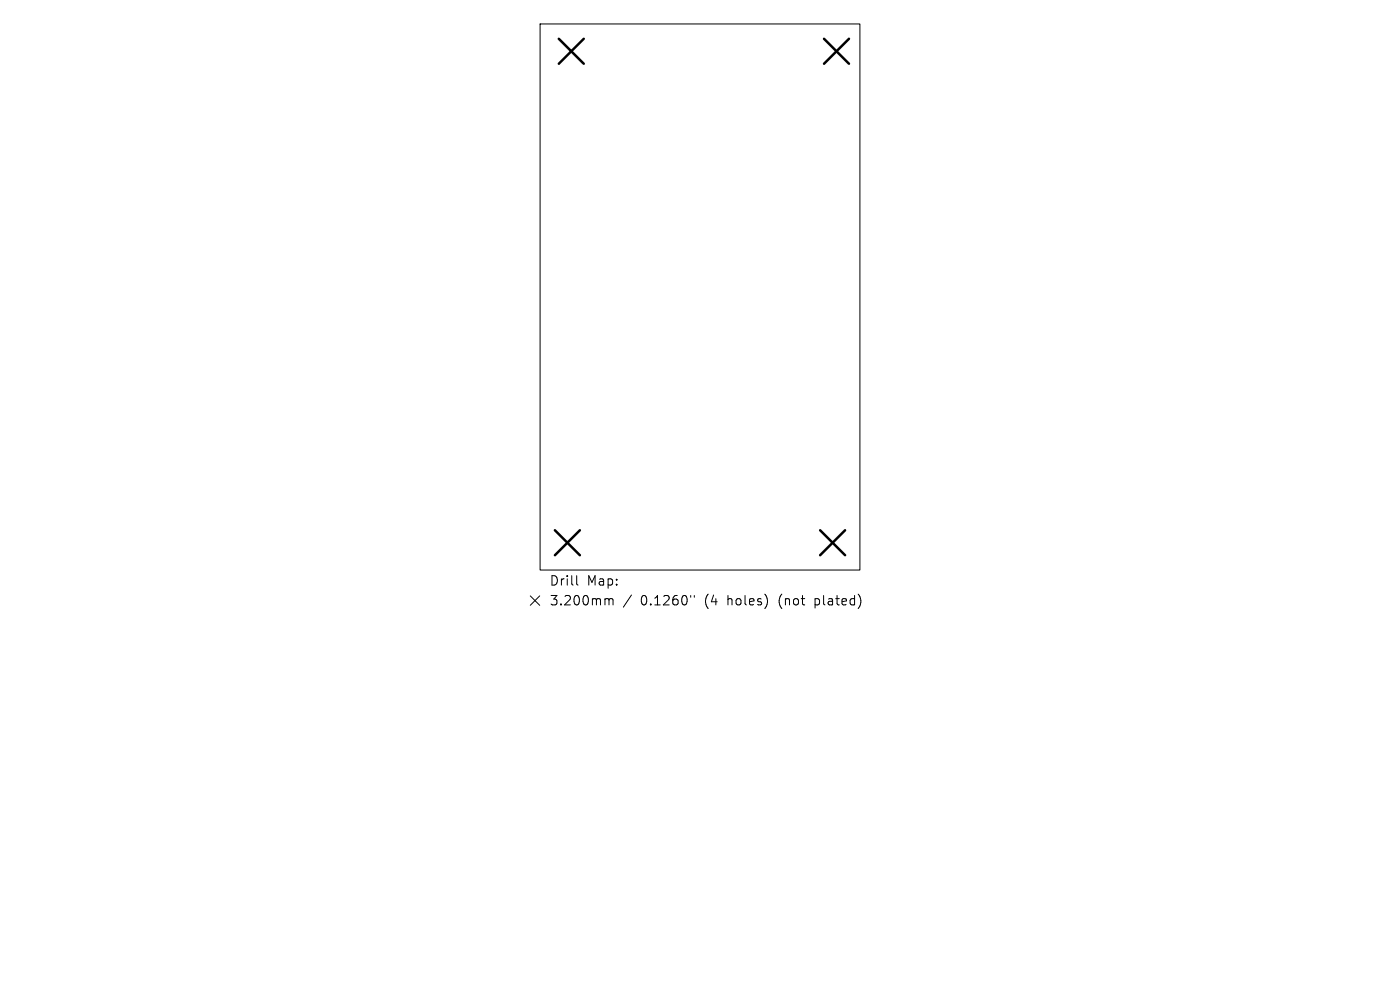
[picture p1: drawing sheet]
<svg xmlns="http://www.w3.org/2000/svg" width="297mm" height="210mm" viewBox="0 0 297 210" stroke-linecap="round" stroke-linejoin="round" font-family="sans-serif">
<defs><g id="words">
<g font-size="2.8">
<text x="116.5" y="124.5">Drill</text>
<text x="124.5" y="124.5">Map:</text>
<text x="116.5" y="128.7">3.200mm</text>
<text x="135.9" y="128.7">0.1260&quot;</text>
<text x="149.7" y="128.7">(4</text>
<text x="154.6" y="128.7">holes)</text>
<text x="165.7" y="128.7">(not</text>
<text x="173.5" y="128.7">plated)</text>
</g>
</g></defs>
<path d="M114.6 5.1h67.8v115.8h-67.8zM112.5 126.4l2 2M114.5 126.4l-2 2M122.3 122.1v1.7l.3 .3M128.6 127h.3l.3 .3M129.2 127.3l.3-.3 .5 .1 .1 1.2M129.2 127.3v1M134 126.2l-1.8 2.6M146.5 126.3v.4M147.3 126.3v.4" fill="none" stroke="#000" stroke-width=".21"/>
<path d="M118.5 8.2l5.3 5.3M123.8 8.2l-5.3 5.3M174.8 8.2l5.3 5.3M180.1 8.2l-5.3 5.3M117.7 112.5l5.3 5.3M123 112.5l-5.3 5.3M174 112.5l5.3 5.3M179.3 112.5l-5.3 5.3" fill="none" stroke="#000" stroke-width=".53"/>
<use href="#words"/>
</svg>
